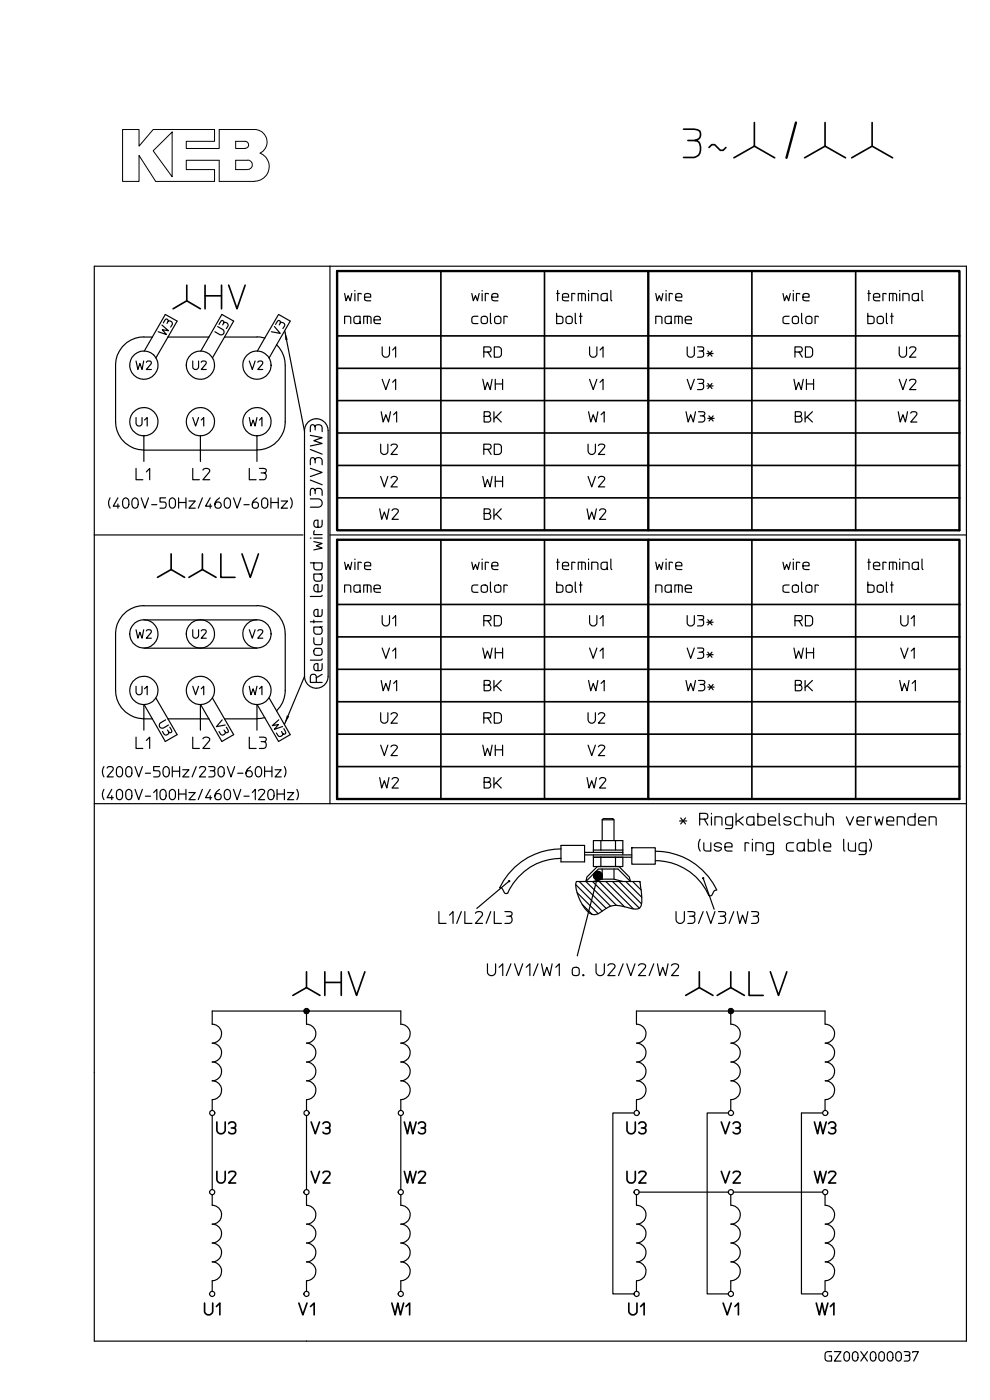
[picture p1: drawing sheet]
<svg xmlns="http://www.w3.org/2000/svg" width="210mm" height="297mm" viewBox="0 0 210 297" stroke-linecap="round" stroke-linejoin="round" font-family="sans-serif">
<g fill="none" stroke="#000" stroke-width=".25">
<path d="M70 56.5v114M28.9 76.6l.3 1.8 .5-1.3 .4 1.3 .4-1.8M31 76.9a.53 .53 0 0 1 .7-.3 .53 .53 0 0 1 .3 .6l-1 1.2h1.1M32.3 71.5a6.6 6.6 0 0 0-7 3 5.7 5.7 0 0 0-.8 3v12M32.6 75.3a3 3 0 0 1-1.1 4.9 3 3 0 0 1-4-3 3 3 0 0 1 4.5-2.4l.6 .5M34.4 69l1.3 1.2-1.3-.2 .9 1-1.8-.6M34.6 68.5l.7-.8 .3 .2v.3a.57 .57 0 0 1 .7 0 .57 .57 0 0 1 .2 .6l-.3 .6M35.6 71.5l-2.5 4.4M35.6 71.5l2-3.4-2.5-1.4-4.5 7.8M35.6 71.5h8.7M35.6 68.2l-.2 .4M40.9 76.6v1.3a.62 .62 0 0 0 .6 .5 .62 .62 0 0 0 .6-.5v-1.3"/>
<path d="M42.7 76.9a.53 .53 0 0 1 .6-.3 .53 .53 0 0 1 .4 .6l-1 1.2h1M46.2 69.3l1.1 .6a.63 .63 0 0 1 .2 .8 .63 .63 0 0 1-.8 .3l-1.1-.6M46.5 68.8l.6-.8 .3 .2v.3a.57 .57 0 0 1 .7 0 .57 .57 0 0 1 .3 .6l-.4 .6M47.4 68.5l-.2 .4M47.6 71.5h6.9l1.7 .2M47.6 71.5l-2.6 4.4M47.6 71.5l2-3.4-2.5-1.4-4.5 7.8M52.9 76.6l.6 1.8 .6-1.8M54.7 76.9a.53 .53 0 0 1 .6-.3 .53 .53 0 0 1 .4 .6l-1 1.2h1M56.2 71.7l2.9-5 2.5 1.4-4.5 7.8M56.2 71.7l-1.6 2.8M58.2 69.3l1.2 1.4-1.8-.3"/>
<path d="M58.5 68.8l.6-.8 .3 .2v.3a.57 .57 0 0 1 .7 0 .57 .57 0 0 1 .3 .6l-.4 .6M58.7 73.1a6.1 6.1 0 0 1 1.8 4.4v12M59.4 68.5l-.2 .4M60.4 70.2l4.2 21.3M73.1 62.3l.3 1.5 .4-1.1 .5 1.1 .3-1.5M73.1 68.6v-1.5h1l.3 .2v1.3M75.3 61.6v.1M75.3 62.3v1.5M76.4 68.3a.73 .73 0 0 1-.7 .4 .73 .73 0 0 1-.6-.4l.1-1 .4-.2h.8l.1 1.5M76.7 62.4l-.7-.1v1.5M77.2 68.6v-1.5h1.2l.2 .2 .1 1.3M77.3 63h1.3a.67 .67 0 0 0-.5-.7 .67 .67 0 0 0-.8 .4l.2 1 1.1 .1"/>
<path d="M77.9 67.1v1.5M79.3 67.9h1.4a.69 .69 0 0 0-.5-.8 .69 .69 0 0 0-.9 .5v.6l.2 .3 1.2 .1M81.1 73.6v1.5a.79 .79 0 0 0 .7 .7 .79 .79 0 0 0 .8-.7v-1.5M83.3 74.3l.6-.7v2.2M100.1 62.3l.3 1.5 .5-1.1 .4 1.1 .3-1.5M101.4 67.1l-1 .1-.3 .4v.6l.2 .3 1.1 .1M102.1 67.3a.74 .74 0 0 1 1.3 .3v.6a.73 .73 0 0 1-.7 .5 .73 .73 0 0 1-.6-.5zM102.3 61.6v.1M102.3 62.3v1.5M102.6 74.7v1.1M103.5 74.7h-.9v-1.1h1.1a.56 .56 0 0 1 .5 .6 .56 .56 0 0 1-.7 .5l.7 1.1M103.6 62.4l-.7-.1v1.5"/>
<path d="M104 66.5v1.8l.2 .3M104.3 63h1.3a.67 .67 0 0 0-.5-.7 .67 .67 0 0 0-.8 .4v.7l.2 .3 1.1 .1M104.8 73.6h1.1l.4 .4v1.3l-.4 .4-1.1 .1zM105 67.3a.74 .74 0 0 1 1.3 .3v.6a.73 .73 0 0 1-.7 .5 .73 .73 0 0 1-.7-.5zM107.6 67.2l-.7-.1v1.5M118.1 66.5v2.1l1.1-.1 .2-.3-.1-.9-.4-.2h-.8M118.1 62.3h.5M118.3 61.6v2.2M119.3 63h1.3a.67 .67 0 0 0-.5-.7 .67 .67 0 0 0-.8 .4l.2 1 1.1 .1M120.2 67.2l.3-.1 .7 .1 .2 .4v.6a.73 .73 0 0 1-.7 .5 .73 .73 0 0 1-.6-.5v-.6zM122 62.4l-.7-.1v1.5M122 66.5v1.8l.1 .3h.2"/>
<path d="M122.7 63.8v-1.5h1.2l.2 .1 .1 1.4M122.9 67.1h.6M123.2 66.5v2.1M123.4 62.3v1.5M124.8 61.6v.1M124.8 62.3v1.5M125.1 73.6v1.5a.79 .79 0 0 0 .7 .7 .79 .79 0 0 0 .8-.7v-1.5M125.5 63.8v-1.5h1l.3 .1v1.4M127.3 74.3l.6-.7v2.2M128.8 63.4a.73 .73 0 0 1-.7 .4 .73 .73 0 0 1-.6-.4l.1-1 .4-.1h.8l.1 1.5M129.6 61.6v1.9l.2 .3M139.1 62.3l.3 1.5 .4-1.1 .5 1.1 .3-1.5"/>
<path d="M139.1 68.6v-1.5h1l.2 .2 .1 1.3M141.3 61.6v.1M141.3 62.3v1.5M142.4 68.3a.73 .73 0 0 1-.7 .4 .73 .73 0 0 1-.6-.4l.1-1 .4-.2h.8l.1 1.5M142.7 62.4l-.7-.1v1.5M143.2 68.6v-1.5l1.3 .1 .2 .2v1.2M143.3 63h1.3a.67 .67 0 0 0-.5-.7 .67 .67 0 0 0-.8 .4l.2 1 1.1 .1M143.9 67.1v1.5M145.3 67.9h1.4a.69 .69 0 0 0-.5-.8 .69 .69 0 0 0-.9 .5v.6l.2 .3 1.2 .1M145.8 73.6v1.5a.77 .77 0 0 0 .7 .7 .77 .77 0 0 0 .8-.7v-1.5M148 73.6h1l.2 .2v.5l-.4 .2a.69 .69 0 0 1 .5 .6 .69 .69 0 0 1-.5 .7h-.8M148.3 74.5h.5"/>
<path d="M149.9 75h1.4M150.1 74.5l.9 1.1M151 74.5l-.9 1.1M166.1 62.3l.3 1.5 .5-1.1 .4 1.1 .3-1.5M167.4 67.1l-1.1 .1a1.16 1.16 0 0 0-.2 1.2l.5 .2h.8M168.1 67.3a.71 .71 0 0 1 1.3 .3v.6a.7 .7 0 0 1-.7 .5 .7 .7 0 0 1-.6-.5zM168.3 61.6v.1M168.3 62.3v1.5M168.6 74.7v1.1M169.5 74.7h-.9v-1.1h1.1a.56 .56 0 0 1 .5 .6 .56 .56 0 0 1-.7 .5l.7 1.1M169.7 62.4l-.8-.1v1.5M170 66.5v1.8l.3 .3"/>
<path d="M170.3 63h1.3a.67 .67 0 0 0-.5-.7 .67 .67 0 0 0-.8 .4l.1 .9 .4 .2h.8M170.9 73.6h1l.4 .4v1.3l-.4 .4-1 .1zM171.1 67.2l.3-.1 .7 .1 .1 1a.7 .7 0 0 1-.6 .5 .7 .7 0 0 1-.7-.5v-.6zM173.6 67.2l-.1-.1h-.6v1.5M184.1 66.5v2.1l1.1-.1 .2-.3-.1-.9-.4-.2h-.8M184.1 62.3h.5M184.3 61.6v2.2M185.3 63h1.3a.69 .69 0 0 0-.5-.7 .69 .69 0 0 0-.8 .4v.7l.2 .3 1.1 .1M186.1 67.3a.74 .74 0 0 1 1.3 .3v.6a.73 .73 0 0 1-.7 .5 .73 .73 0 0 1-.6-.5zM188 62.4l-.7-.1v1.5M188 66.5v1.8l.1 .3h.2M188.7 63.8v-1.5h1.2l.2 .1 .1 1.4"/>
<path d="M188.9 67.1h.6M189.2 66.5v2.1M189.4 62.3v1.5M190.7 73.6v1.5a.79 .79 0 0 0 .8 .7 .79 .79 0 0 0 .8-.7v-1.5M190.9 61.6v.1M190.9 62.3v1.5M191.5 63.8v-1.5h1l.3 .1v1.4M192.9 73.9a.73 .73 0 0 1 .8-.3 .73 .73 0 0 1 .6 .5l-1.4 1.7h1.4M194.8 63.4a.73 .73 0 0 1-.6 .4 .73 .73 0 0 1-.7-.4l.1-1 .4-.1h.8l.1 1.5M195.6 61.6v1.9l.2 .3M24.5 89.5a6 6 0 0 0 6 6M28.9 99.4v2.4h1.4"/>
<path d="M28.9 88.6v1.2a.64 .64 0 0 0 .6 .6 .64 .64 0 0 0 .6-.6v-1.2M30.5 92.5v5.4M30.5 95.5h24M30.7 89.1l.5-.5v1.8M40.9 99.4v2.4h1.4M40.9 88.6l.6 1.8 .6-1.8M42.5 92.5v5.4M42.7 89.1l.5-.5v1.8M43 99.7a.79 .79 0 0 1 .8-.3 .79 .79 0 0 1 .7 .6l-1.5 1.8h1.5M52.9 99.4v2.4h1.4M52.9 88.6l.3 1.8 .5-1.3 .4 1.3 .4-1.8M54.5 92.5v5.4"/>
<path d="M55 99.4h1.2a.47 .47 0 0 1 .3 .6 .47 .47 0 0 1-.5 .3 .75 .75 0 0 1 .5 .8 .75 .75 0 0 1-.6 .7h-.9M55 89.1l.6-.5v1.8M60.5 89.5a6 6 0 0 1-6 6M65.8 99.3l2.5 .9-2.5 .9M65.8 98.6v-1l.2-.4h.6l.3 .4a.77 .77 0 0 1 .7-.5 .77 .77 0 0 1 .7 .5v1M65.8 92.4l2.5 .4-1.7 .7 1.7 .6-2.5 .5M65.8 91.6v-.9l.2-.5h.6l.3 .4a.78 .78 0 0 1 .7-.5 .78 .78 0 0 1 .7 .6v.9M65.8 95.4l2.5 .9M66.9 90.6v.6M66.9 97.6v.6M80.8 94.2v1.5a.76 .76 0 0 0 .7 .7 .76 .76 0 0 0 .8-.7v-1.5M80.9 87.3l.4 2.2 .5-1.5 .6 1.5 .4-2.2"/>
<path d="M81.1 80.5l.7 2.2 .8-2.2M82.9 94.5a.73 .73 0 0 1 .8-.3 .73 .73 0 0 1 .6 .6l-1.4 1.6h1.4M83.3 81.1l.6-.6v2.2M83.5 88l.6-.7v2.2M102.4 80.5l.5 2.2 .5-1.6 .6 1.6 .4-2.2M102.6 95.3v1.1M102.7 88.3h.9a.62 .62 0 0 1 .5 .6 .62 .62 0 0 1-.4 .6h-1v-2.2l1.1 .1 .2 .2a.55 .55 0 0 1-.4 .7M103.5 95.3h-.9v-1.1h1.1a.55 .55 0 0 1 .5 .7 .55 .55 0 0 1-.7 .4l.7 1.1M104.8 87.3v2.2M104.8 94.2l1.1 .1 .4 .3v1.4l-.4 .3-1.1 .1zM105.1 80.5v2.2M105.1 81.5h1.5"/>
<path d="M105.2 88.4l-.4 .5M106.3 87.3l-1.1 1.1 1.1 1.1M106.6 80.5v2.2M124.7 94.2v1.5a.78 .78 0 0 0 .8 .7 .78 .78 0 0 0 .8-.7v-1.5M124.8 87.3l.5 2.2 .5-1.5 .6 1.5 .4-2.2M125.1 80.5l.7 2.2 .8-2.2M126.9 94.5a.73 .73 0 0 1 .8-.3 .73 .73 0 0 1 .6 .6l-1.4 1.6h1.4M127.3 81.1l.6-.6v2.2M127.5 88l.7-.7v2.2M145.5 87.3l.5 2.2 .5-1.5 .6 1.5 .4-2.2M145.8 80.5l.7 2.2 .8-2.2M148 80.5l1.2 .1v.5l-.4 .2a.69 .69 0 0 1 .5 .7 .69 .69 0 0 1-.5 .7h-.8"/>
<path d="M148.2 87.3h.8a.44 .44 0 0 1 .5 .5 .44 .44 0 0 1-.5 .4 .68 .68 0 0 1 .5 .7 .68 .68 0 0 1-.5 .6h-.8M148.3 81.3h.5M148.5 88.2h.5M149.9 81.9h1.4M150.1 81.3l.9 1.1M150.1 88.8h1.4M150.4 88.2l.9 1.1M151 81.3l-.9 1.1M151.3 88.2l-.9 1.1M168.4 80.5l.4 2.2 .6-1.6 .6 1.6 .4-2.2M168.7 88.3h.9a.62 .62 0 0 1 .5 .6 .62 .62 0 0 1-.4 .6h-1v-2.2l1.1 .1 .2 .2a.55 .55 0 0 1-.4 .7M170.8 87.3v2.2"/>
<path d="M171.1 80.5v2.2M171.1 81.5h1.5M171.2 88.4l-.4 .5M172.3 87.3l-1.1 1.1 1.1 1.1M172.6 80.5v2.2M190.5 87.3l.5 2.2 .5-1.5 .6 1.5 .4-2.2M190.7 80.5l.8 2.2 .8-2.2M192.9 80.8a.73 .73 0 0 1 .8-.4 .73 .73 0 0 1 .6 .6l-1.4 1.7h1.4M193.2 87.7a.71 .71 0 0 1 .7-.4 .71 .71 0 0 1 .6 .6l-1.3 1.6h1.3M20 113.5v57h185M20 113.5h44.3M20 113.5v-57h185v228h-185v-114"/>
<path d="M23.4 105.6a1.98 1.98 0 0 0 0 2.2M25 105.6l-1 1.8h1.3M25 106.9v.9M26.2 105.9a.65 .65 0 0 1 .8-.2 .65 .65 0 0 1 .3 .7v.6a.68 .68 0 0 1-.6 .8 .68 .68 0 0 1-.7-.8zM28.2 105.9a.65 .65 0 0 1 .8-.2 .65 .65 0 0 1 .3 .7v.6a.68 .68 0 0 1-.7 .8 .68 .68 0 0 1-.6-.8zM30 105.6l.7 2.2 .8-2.2M31 100.1l.7-.7v2.4M32.2 107.1h1.1M35.1 105.6h-1.2v.9h.8a.67 .67 0 0 1 .6 .7 .67 .67 0 0 1-.6 .6h-.8M36.1 105.9a.65 .65 0 0 1 .8-.2 .65 .65 0 0 1 .3 .7 1.14 1.14 0 0 1-.4 1.4l-.6-.1a1.76 1.76 0 0 1-.1-1.8zM37.9 105.6v2.2M37.9 106.6h1.5"/>
<path d="M39.4 105.6v2.2M40.1 106.3h1.3l-1.3 1.5h1.3M42.9 105.6l-.8 2.2M44.6 105.6l-1 1.8h1.3M44.6 106.9v.9M46.6 105.6a1.47 1.47 0 0 0-.8 2.1 .68 .68 0 0 0 1-.1 .68 .68 0 0 0-.3-1 .68 .68 0 0 0-.9 .5M47.7 105.9a.65 .65 0 0 1 .8-.2 .65 .65 0 0 1 .4 .7v.6a.68 .68 0 0 1-.7 .8 .68 .68 0 0 1-.6-.8zM49.5 105.6l.8 2.2 .8-2.2M51.8 107.1h1M54.5 105.6a1.45 1.45 0 0 0-.8 2.1 .67 .67 0 0 0 1-.1 .67 .67 0 0 0-.2-1 .67 .67 0 0 0-1 .5M55.4 100.3h.6M55.6 105.9a.65 .65 0 0 1 .8-.2 .65 .65 0 0 1 .4 .7 1.14 1.14 0 0 1-.4 1.4l-.6-.1a1.76 1.76 0 0 1-.2-1.8z"/>
<path d="M57.5 105.6v2.2M57.5 106.6h1.5M59 105.6v2.2M59.7 106.3h1.3l-1.3 1.5h1.3M61.6 105.6a1.82 1.82 0 0 1 0 2.2M65.8 119.4h2.5l-.1 1.3a1.38 1.38 0 0 1-1.5 0l-.1-1.3M65.8 105.8h1.8a.89 .89 0 0 1 .8 .9 .89 .89 0 0 1-.8 .9h-1.8M65.8 105.1v-.9l.2-.6h.6l.3 .5a.78 .78 0 0 1 .7-.5 .78 .78 0 0 1 .7 .6v.9M65.8 114.2h.2M65.8 101.8l2.5 1M66.6 114.9l1.7 .4-1.2 .5 1.2 .5-1.7 .4M66.6 114.2h1.7"/>
<path d="M66.7 112.6l-.1 .2v.6h1.7M66.9 104.1v.6M68.3 110.3l-.1 1.4a1.28 1.28 0 0 1-1.3 .1 .81 .81 0 0 1-.3-1 .81 .81 0 0 1 .9-.5v1.6M70 113.5h135M73.1 119.3l.3 1.5 .4-1.1 .5 1.1 .3-1.5M75.3 118.6v.1M75.3 119.3v1.5M76.7 119.4l-.7-.1v1.5M80.5 107.9l.5 2.3 .5-1.6 .6 1.6 .4-2.3M80.8 101.1l.7 2.2 .8-2.2M82.9 101.4a.72 .72 0 0 1 .8-.4 .72 .72 0 0 1 .6 .6l-1.4 1.7h1.4M83.1 108.3a.72 .72 0 0 1 .8-.4 .72 .72 0 0 1 .6 .6l-1.4 1.7h1.4"/>
<path d="M100.1 119.3l.3 1.5 .5-1.1 .4 1.1 .3-1.5M102.3 118.6v.1M102.3 119.3v1.5M102.4 101.1l.5 2.2 .5-1.6 .6 1.6 .4-2.2M102.7 108.9h.9a.64 .64 0 0 1 .5 .6 .64 .64 0 0 1-.4 .7h-1v-2.3h.8l.5 .3-.1 .6-.3 .1M103.6 119.4l-.7-.1v1.5M104.8 107.9v2.3M105.1 101.1v2.2M105.1 102.1h1.5M105.2 109.1l-.4 .4M106.3 107.9l-1.1 1.2 1.1 1.1M106.6 101.1v2.2"/>
<path d="M118.1 119.3h.5M118.3 118.6v2.2M122 119.4l-.7-.1v1.5M123.4 119.3v1.5M124.5 107.9l.5 2.3 .5-1.6 .5 1.6 .5-2.3M124.7 101.1l.8 2.2 .8-2.2M124.8 118.6v.1M124.8 119.3v1.5M126.9 101.4a.72 .72 0 0 1 .8-.4 .72 .72 0 0 1 .6 .6l-1.4 1.7h1.4M127.2 108.3a.69 .69 0 0 1 .7-.4 .69 .69 0 0 1 .6 .6l-1.3 1.7h1.3M129.6 118.6v1.9l.2 .3M139.1 119.3l.3 1.5 .4-1.1 .5 1.1 .3-1.5"/>
<path d="M141.3 118.6v.1M141.3 119.3v1.5M142.7 119.4l-.7-.1v1.5M166.1 119.3l.3 1.5 .5-1.1 .4 1.1 .3-1.5M168.3 118.6v.1M168.3 119.3v1.5M169.7 119.4l-.8-.1v1.5M184.1 119.3h.5M184.3 118.6v2.2M188 119.4l-.7-.1v1.5M189.4 119.3v1.5M190.9 118.6v.1"/>
<path d="M190.9 119.3v1.5M195.6 118.6v1.9l.2 .3M28.9 133.6l.3 1.8 .5-1.3 .4 1.3 .4-1.8M30.5 137.5h24M30.5 131.5h24M31 133.8a.53 .53 0 0 1 .7-.2 .53 .53 0 0 1 .3 .6l-1 1.2h1.1M40.9 133.6v1.2a.62 .62 0 0 0 .6 .6 .62 .62 0 0 0 .6-.6v-1.2M42.7 133.8a.53 .53 0 0 1 .7-.2 .53 .53 0 0 1 .3 .6l-1 1.2h1M52.9 133.6l.6 1.8 .6-1.8M54.7 133.8a.53 .53 0 0 1 .6-.2 .53 .53 0 0 1 .4 .6l-1 1.2h1M65.8 131.9h2.5M66.6 135.3l.1 1.3a1.38 1.38 0 0 0 1.5 0l.1-1.3"/>
<path d="M66.6 131.5v.6M66.9 137.6a1.55 1.55 0 0 1 1.3 .1l.1 .8a.49 .49 0 0 1-.5 .5h-.7a.84 .84 0 0 1-.2-1.4zM68.3 139.8v.2h-.4h-2.1M68.3 132.9l-1.7 .1v1l.2 .4 .2 .1h.9a.87 .87 0 0 0 0-1.5M68.3 129.3l-.1 1.3a1.38 1.38 0 0 1-1.5 0 .79 .79 0 0 1-.1-.9 .79 .79 0 0 1 .9-.4v1.5M68.3 126.3v.2h-.4h-2.1M68.3 124l-.1 1.3a1.28 1.28 0 0 1-1.3 .2 .81 .81 0 0 1-.3-1 .81 .81 0 0 1 .9-.5v1.6M68.3 121.7l-1.7 .1v.9l.2 .5 .2 .1h.9a.87 .87 0 0 0 0-1.5M73.1 125.7v-1.6h1l.3 .2v1.4M76.4 125.3a.73 .73 0 0 1-.7 .4 .73 .73 0 0 1-.6-.4l.1-1 .4-.2h.8l.1 1.6M77.2 125.7v-1.6l1.3 .1 .2 .2v1.3M77.3 120h1.3a.67 .67 0 0 0-.5-.7 .67 .67 0 0 0-.8 .4l.2 1 1.1 .1"/>
<path d="M77.9 124.1v1.6M79.3 124.9h1.4a.69 .69 0 0 0-.5-.8 .69 .69 0 0 0-.9 .5v.6l.2 .4 1.2 .1M81.1 137.5l.7 2.2 .8-2.2M81.1 130.6v1.5a.78 .78 0 0 0 .7 .7 .78 .78 0 0 0 .8-.7v-1.5M83.3 138.1l.6-.6v2.2M83.3 131.2l.6-.6v2.2M101.4 124.1l-1.1 .1a1.12 1.12 0 0 0 0 1.4l1.1 .1M102.1 124.3a.76 .76 0 0 1 1.3 .3v.6a.71 .71 0 0 1-.7 .5 .71 .71 0 0 1-.6-.5zM102.4 137.5l.5 2.2 .5-1.6 .6 1.6 .4-2.2M102.6 131.7v1.1M103.5 131.7h-.9v-1.1h1.1a.55 .55 0 0 1 .5 .6 .55 .55 0 0 1-.7 .5l.7 1.1M104 123.5v1.8l.2 .4"/>
<path d="M104.3 120h1.3a.67 .67 0 0 0-.5-.7 .67 .67 0 0 0-.8 .4v.7l.2 .3 1.1 .1M104.8 130.6h1.1l.4 .4v1.4l-.4 .3-1.1 .1zM105 124.3a.76 .76 0 0 1 1.3 .3v.6a.71 .71 0 0 1-.7 .5 .71 .71 0 0 1-.7-.5zM105.1 137.5v2.2M105.1 138.5h1.5M106.6 137.5v2.2M107.6 124.2l-.7-.1v1.6M118.1 123.5v2.2l1.1-.1a1.12 1.12 0 0 0 0-1.4l-1.1-.1M119.3 120h1.3a.67 .67 0 0 0-.5-.7 .67 .67 0 0 0-.8 .4l.2 1 1.1 .1M120.2 124.2h1a1.12 1.12 0 0 1 0 1.4h-1a1.12 1.12 0 0 1 0-1.4zM122 123.5v1.8l.3 .4M122.7 120.8v-1.5h1.2l.2 .1 .1 1.4"/>
<path d="M122.9 124.1h.6M123.2 123.5v2.2M125.1 137.5l.7 2.2 .8-2.2M125.1 130.6v1.5a.78 .78 0 0 0 .7 .7 .78 .78 0 0 0 .8-.7v-1.5M125.5 120.8v-1.5h1l.3 .1v1.4M127.3 138.1l.6-.6v2.2M127.3 131.2l.6-.6v2.2M128.8 120.4a.73 .73 0 0 1-.7 .4 .73 .73 0 0 1-.6-.4l.1-1 .4-.1h.8l.1 1.5M139.1 125.7v-1.6h1l.2 .2 .1 1.4M142.4 125.3a.73 .73 0 0 1-.7 .4 .73 .73 0 0 1-.6-.4l.1-1 .4-.2h.8l.1 1.6M143.2 125.7v-1.6l1.3 .1 .2 .2v1.3M143.3 120h1.3a.67 .67 0 0 0-.5-.7 .67 .67 0 0 0-.8 .4l.2 1 1.1 .1"/>
<path d="M143.9 124.1v1.6M145.3 124.9h1.4a.69 .69 0 0 0-.5-.8 .69 .69 0 0 0-.9 .5v.6l.2 .4 1.2 .1M145.8 137.5l.7 2.2 .8-2.2M145.8 130.6v1.5a.76 .76 0 0 0 .7 .7 .76 .76 0 0 0 .8-.7v-1.5M148 137.5l1.2 .1v.5l-.4 .3a.69 .69 0 0 1 .5 .6 .69 .69 0 0 1-.5 .7h-.8M148 130.6l1.2 .1v.5l-.4 .3a.69 .69 0 0 1 .5 .7 .69 .69 0 0 1-.5 .6h-.8M148.3 138.4h.5M148.3 131.5h.5M149.9 138.9h1.4M149.9 132h1.4M150.1 138.4l.9 1M150.1 131.5l.9 1.1"/>
<path d="M151 138.4l-.9 1M151 131.5l-.9 1.1M167.4 124.1l-1.1 .1a1.12 1.12 0 0 0 0 1.4l1.1 .1M168.1 124.3a.74 .74 0 0 1 1.3 .3v.6a.68 .68 0 0 1-.7 .5 .68 .68 0 0 1-.6-.5zM168.4 137.5l.4 2.2 .6-1.6 .6 1.6 .4-2.2M168.6 131.7v1.1M169.5 131.7h-.9v-1.1h1.1a.55 .55 0 0 1 .5 .6 .55 .55 0 0 1-.7 .5l.7 1.1M170 123.5v1.8l.3 .4M170.3 120h1.3a.67 .67 0 0 0-.5-.7 .67 .67 0 0 0-.8 .4l.1 .9 .1 .1 1.1 .1M170.9 130.6h1l.4 .4v1.4l-.4 .3-1 .1zM171 124.3a.74 .74 0 0 1 1.2 .3v.6a.68 .68 0 0 1-.6 .5 .68 .68 0 0 1-.7-.5zM171.1 137.5v2.2"/>
<path d="M171.1 138.5h1.5M172.6 137.5v2.2M173.6 124.2l-.7-.1v1.6M184.1 123.5v2.2l1.1-.1a1.12 1.12 0 0 0 0-1.4l-1.1-.1M185.3 120h1.3a.69 .69 0 0 0-.5-.7 .69 .69 0 0 0-.8 .4v.7l.2 .3 1.1 .1M186.1 124.3a.76 .76 0 0 1 1.3 .3v.6a.71 .71 0 0 1-.7 .5 .71 .71 0 0 1-.6-.5zM188 123.5v1.8l.3 .4M188.7 120.8v-1.5h1.2l.2 .1 .1 1.4M188.9 124.1h.6M189.2 123.5v2.2M191.1 137.5l.7 2.2 .8-2.2M191.1 130.6v1.5a.78 .78 0 0 0 .7 .7 .78 .78 0 0 0 .8-.7v-1.5"/>
<path d="M191.5 120.8v-1.5h1l.3 .1v1.4M193.3 138.1l.6-.6v2.2M193.3 131.2l.6-.6v2.2M194.8 120.4a.73 .73 0 0 1-.6 .4 .73 .73 0 0 1-.7-.4l.1-1 .4-.1h.8l.1 1.5M24.5 146.5v-12a6 6 0 0 1 6-6h24a5.9 5.9 0 0 1 6 6v12M24.5 146.5a6 6 0 0 0 6 6M28.9 156.4v2.4h1.4M28.9 145.6v1.3a.64 .64 0 0 0 .6 .5 .64 .64 0 0 0 .6-.5v-1.3M30.5 152.5h1.8M30.5 149.5v5.4M30.6 149.5l1.7 3M30.7 146.1l.5-.5v1.8"/>
<path d="M31 157.1l.7-.7v2.4M32.3 152.5l2.8 4.8 2.5-1.4-2-3.4M33.1 148.1l2.5 4.4M35.1 152.7l-1.1 .6a.63 .63 0 0 0-.1 .9 .63 .63 0 0 0 .8 .2l1-.6M35.5 154.9l.3 .4M35.6 152.5h8.7M36 154.3l.4 1-.2 .1-.4-.1a.57 .57 0 0 1-.3 .6 .57 .57 0 0 1-.7-.1l-.3-.6M40.9 156.4v2.4h1.4M40.9 145.6l.6 1.8 .6-1.8M42.5 149.5v5.4M42.6 149.5l1.7 3M42.7 146.1l.5-.5v1.8"/>
<path d="M43 156.7a.79 .79 0 0 1 .8-.3 .79 .79 0 0 1 .7 .6l-1.5 1.8h1.5M44.3 152.5l2.8 4.8 2.5-1.4-2-3.4M45 148.1l2.6 4.4M47.1 152.7l-1.2 1.5 1.9-.4M47.5 154.9l.3 .4M47.6 152.5h6.9M48 154.3l.4 1-.2 .1-.4-.1a.57 .57 0 0 1-.3 .6 .57 .57 0 0 1-.7-.1l-.3-.6M52.9 156.4v2.4h1.4M52.9 145.6l.3 1.8 .5-1.3 .4 1.3 .4-1.8M54.5 149.5v5.4M54.6 149.5l4.5 7.8 2.5-1.4-2.9-5.1M55 156.4l1.2 .1a.47 .47 0 0 1 .3 .5 .47 .47 0 0 1-.5 .3 .75 .75 0 0 1 .5 .8 .75 .75 0 0 1-.6 .7h-.9"/>
<path d="M55 146.1l.6-.5v1.8M55.4 157.3h.6M56.2 152.2l-1.7 .3M57.1 148.1l1.6 2.7M59.1 152.7l-1.4 1.2 1.4-.2-.9 1 1.7-.6M59.7 155.2l.2 .4M60.2 154.6l.4 1-.2 .1-.5-.1a.56 .56 0 0 1-.3 .6 .56 .56 0 0 1-.6-.1l-.4-.6M60.5 146.5a6 6 0 0 1-1.8 4.3M64.6 143.5v-52.2a2.5 2.5 0 0 1 2.5-2.5 2.5 2.5 0 0 1 2.5 2.5v52.2M67.1 144.8h1.2M68.3 143l-1.2 .8a.64 .64 0 0 0-.5-.8 .64 .64 0 0 0-.8 .6v1.2h1.3v-1M68.3 140.8l-.1 1.3a1.38 1.38 0 0 1-1.5 0 .79 .79 0 0 1-.1-.9 .79 .79 0 0 1 .9-.4v1.5"/>
<path d="M69.6 143.5a2.5 2.5 0 0 1-2.5 2.5 2.5 2.5 0 0 1-2.5-2.5l-4.3 10.2M80.8 158.1l.7 2.2 .8-2.2M80.8 151.2v1.5a.76 .76 0 0 0 .7 .7 .76 .76 0 0 0 .8-.7v-1.5M80.9 144.4l.4 2.1 .5-1.5 .6 1.5 .4-2.1M82.9 158.4a.72 .72 0 0 1 .8-.3 .72 .72 0 0 1 .6 .5l-1.4 1.7h1.4M82.9 151.5a.72 .72 0 0 1 .8-.3 .72 .72 0 0 1 .6 .6l-1.4 1.6h1.4M83.5 145l.6-.6v2.1M102.4 158.1l.5 2.2 .5-1.6 .6 1.6 .4-2.2M102.6 152.3v1.1M102.7 145.3h.9a.62 .62 0 0 1 .5 .6 .62 .62 0 0 1-.4 .6h-1v-2.1h1.1l.2 .2a.55 .55 0 0 1-.4 .7M103.5 152.3h-.9v-1.1h1.1a.57 .57 0 0 1 .5 .7 .57 .57 0 0 1-.7 .4l.7 1.1M104.8 144.4v2.1"/>
<path d="M104.8 151.2h.9l.6 .5v1.3l-.4 .3-1.1 .1zM105.1 158.1v2.2M105.1 159.1h1.5M105.2 145.4l-.4 .5M106.3 144.4l-1.1 1 1.1 1.1M106.6 158.1v2.2M124.7 158.1l.8 2.2 .8-2.2M124.7 151.2v1.5a.78 .78 0 0 0 .8 .7 .78 .78 0 0 0 .8-.7v-1.5M124.8 144.4l.5 2.1 .5-1.5 .6 1.5 .4-2.1M126.9 158.4a.72 .72 0 0 1 .8-.3 .72 .72 0 0 1 .6 .5l-1.4 1.7h1.4M126.9 151.5a.72 .72 0 0 1 .8-.3 .72 .72 0 0 1 .6 .6l-1.4 1.6h1.4M127.5 145l.7-.6v2.1"/>
<path d="M145.5 144.4l.5 2.1 .5-1.5 .6 1.5 .4-2.1M148.2 144.4h.8a.43 .43 0 0 1 .5 .4 .43 .43 0 0 1-.5 .4 .7 .7 0 0 1 .5 .7 .7 .7 0 0 1-.5 .6h-.8M148.5 145.2h.5M150.1 145.8h1.4M150.4 145.2l.9 1.1M151.3 145.2l-.9 1.1M168.7 145.3h.9a.62 .62 0 0 1 .5 .6 .62 .62 0 0 1-.4 .6h-1v-2.1h1.1l.2 .2a.55 .55 0 0 1-.4 .7M170.8 144.4v2.1M171.2 145.4l-.4 .5M172.3 144.4l-1.1 1 1.1 1.1M190.9 144.4l.4 2.1 .5-1.5 .6 1.5 .4-2.1M193.5 145l.7-.6v2.1"/>
<path d="M22 162.6a1.98 1.98 0 0 0 0 2.2M22 167.5a1.98 1.98 0 0 0 0 2.1M22.7 162.9a.71 .71 0 0 1 .8-.3 .71 .71 0 0 1 .5 .6l-1.3 1.6h1.3M23.7 167.5l-1 1.7h1.3M23.7 168.8v.8M24.8 162.9a.65 .65 0 0 1 .8-.2 .65 .65 0 0 1 .4 .7 1.02 1.02 0 0 1-.6 1.4l-.5-.1a1.91 1.91 0 0 1-.1-1.8zM24.9 167.6a.66 .66 0 0 1 .8 0 .66 .66 0 0 1 .3 .7 .95 .95 0 0 1-.6 1.3h-.3a1.54 1.54 0 0 1-.2-2zM26.8 162.9a.63 .63 0 0 1 .8-.2 .63 .63 0 0 1 .4 .7 1.14 1.14 0 0 1-.4 1.4h-.3a1.2 1.2 0 0 1-.5-1.9zM27 167.6a.65 .65 0 0 1 .7 0 .65 .65 0 0 1 .3 .7 1.12 1.12 0 0 1-.4 1.3h-.3a1.2 1.2 0 0 1-.3-2zM28.6 162.6l.8 2.2 .8-2.2M28.6 167.5l.8 2.1 .8-2.1M30.8 164h1.1"/>
<path d="M30.8 168.9h1.1M32.6 168.1l.7-.6v2.1M33.8 162.6h-1.2v.9h.8a.67 .67 0 0 1 .5 .7 .67 .67 0 0 1-.5 .6h-.8M34.2 167.6a.66 .66 0 0 1 .8 0 .66 .66 0 0 1 .2 .7v.5a.67 .67 0 0 1-.6 .8 .67 .67 0 0 1-.7-.8 1.18 1.18 0 0 1 .3-1.2zM34.7 162.9a.65 .65 0 0 1 .9-.2 .65 .65 0 0 1 .3 .7v.6a.68 .68 0 0 1-.7 .8 .68 .68 0 0 1-.6-.8zM36.1 167.7a.65 .65 0 0 1 .8-.2 .65 .65 0 0 1 .3 .8 .95 .95 0 0 1-.6 1.3l-.4-.1a1.76 1.76 0 0 1-.1-1.8zM36.5 162.6v2.2M36.5 163.6h1.6M37.9 167.5v2.1M37.9 168.4h1.5M38.1 162.6v2.2M38.8 163.3h1.3l-1.3 1.5h1.3"/>
<path d="M39.4 167.5v2.1M40.1 168.1h1.3l-1.3 1.5h1.3M41.6 162.6l-.9 2.2M42.3 162.9a.71 .71 0 0 1 .7-.3 .71 .71 0 0 1 .6 .6l-1.3 1.6h1.3M42.9 167.5l-.8 2.1M44.3 162.6l1.1 .1 .1 .1v.5l-.3 .2a.69 .69 0 0 1 .4 .7 .69 .69 0 0 1-.5 .6h-.8M44.6 167.5l-1 1.7h1.3M44.6 168.8v.8M44.6 163.5h.6M46.4 162.9a.63 .63 0 0 1 .8-.2 .63 .63 0 0 1 .4 .7 1.14 1.14 0 0 1-.5 1.4h-.3a1.2 1.2 0 0 1-.4-1.9zM46.6 167.5a1.47 1.47 0 0 0-.8 2 .68 .68 0 0 0 1-.1 .68 .68 0 0 0-.3-1 .68 .68 0 0 0-.9 .5M47.8 167.6a.67 .67 0 0 1 .8 0 .67 .67 0 0 1 .3 .7v.5a.68 .68 0 0 1-.7 .9 .68 .68 0 0 1-.6-.9 1.27 1.27 0 0 1 .2-1.2z"/>
<path d="M48.2 162.6l.8 2.2 .8-2.2M49.5 167.5l.8 2.1 .8-2.1M50.4 164h1.1M51.8 168.9h1M53.2 162.6a1.47 1.47 0 0 0-.8 2.1 .69 .69 0 0 0 1-.1 .69 .69 0 0 0-.3-1 .69 .69 0 0 0-.9 .4M53.5 168.1l.7-.6v2.1M54.3 162.9a.65 .65 0 0 1 .8-.2 .65 .65 0 0 1 .4 .7v.6a.68 .68 0 0 1-.7 .8 .68 .68 0 0 1-.6-.8zM54.8 167.8a.71 .71 0 0 1 .8-.4 .71 .71 0 0 1 .5 .6l-1.3 1.6h1.3M56.1 162.6v2.2M56.1 163.6h1.6M57.1 167.6a.67 .67 0 0 1 .7 0 .67 .67 0 0 1 .3 .7v.5a.68 .68 0 0 1-.6 .8 .68 .68 0 0 1-.7-.8 1.27 1.27 0 0 1 .3-1.2zM57.7 162.6v2.2"/>
<path d="M58.3 163.3h1.4l-1.4 1.5h1.4M58.8 167.5v2.1M58.8 168.4h1.5M60.3 162.6a1.98 1.98 0 0 1 0 2.2M60.3 167.5v2.1M61 168.1h1.3l-1.3 1.5h1.3M63 167.5a1.98 1.98 0 0 1 0 2.1M80.5 165l.5 2.2 .5-1.6 .6 1.6 .4-2.2M83.1 165.3a.72 .72 0 0 1 .8-.4 .72 .72 0 0 1 .6 .6l-1.4 1.7h1.4M102.7 165.9h.9a.64 .64 0 0 1 .5 .6 .64 .64 0 0 1-.4 .7h-1v-2.2h.8l.5 .2-.1 .6-.3 .1M104.8 165v2.2M105.2 166l-.4 .5"/>
<path d="M106.3 165l-1.1 1 1.1 1.2M119 179.3h5v3.5h-5zM124.5 165l.5 2.2 .5-1.6 .5 1.6 .5-2.2M127.2 165.3a.69 .69 0 0 1 .7-.4 .69 .69 0 0 1 .6 .6l-1.3 1.7h1.3M127.5 178.3h-1.6v2M127.5 178.3h4.6v3.1M127.5 178.3v2M127.7 173.9v4.4M128 173.7h2l.2 .2h-2.5zM130.2 173.9v4.4M130.6 178.3v2h1.5M134 179.8h5v3.5h-5z"/>
<path d="M144.1 174.2h1.6M144.4 173.5l1 1.3M145.4 173.5l-1 1.3M148.4 173.8v1.2M148.5 178a2.32 2.32 0 0 0 0 2.5M149.3 178.8v1.5l.5 .2h1v-1.7M149.4 173.8h-1v-1.3h1.2a.62 .62 0 0 1 .5 .8 .62 .62 0 0 1-.7 .5l.7 1.2M150.9 172.5v.2M150.9 173.3v1.7M151.7 175v-1.7h1.1l.3 .2v1.5M153 179.2a.75 .75 0 0 0-.8-.5 .75 .75 0 0 0-.6 .8l1.4 .3a.75 .75 0 0 1-.6 .8 .75 .75 0 0 1-.9-.4M153.8 179.7h1.5a.79 .79 0 0 0-.6-.9 .79 .79 0 0 0-.9 .5v.8l.2 .3 1.3 .1"/>
<path d="M155.4 175l-1.3-.1a1.45 1.45 0 0 1-.1-1.4l.5-.2h.9v2l-.2 .4-1.3 .1M156.1 172.5v2.5M156.6 174.1l1.1 .9M157.7 173.3l-1.6 1.1M158.9 178.9l-.9-.1v1.7M159.6 178v.1M159.6 178.8v1.7M159.9 174.6a.84 .84 0 0 1-.7 .5 .84 .84 0 0 1-.8-.5v-.9l.1-.2 .5-.2h.9l.1 1.7M160.8 172.5v2.5l1.3-.1a1.36 1.36 0 0 0 .1-1.4l-.5-.2h-.9M163 174.2h1.5a.79 .79 0 0 0-.5-.9 .79 .79 0 0 0-1 .5l.1 1 .5 .2h.9M165.3 172.5v2.2v.3h.2M167.8 173.7a.75 .75 0 0 0-.9-.5 .75 .75 0 0 0-.6 .8l1.4 .3 .1 .2a.83 .83 0 0 1-.7 .6 .83 .83 0 0 1-.8-.4"/>
<path d="M168.3 178.8l-1.2 .1-.3 .4 .1 1 .5 .2h.9M170 173.3l-1.3 .1a1.36 1.36 0 0 0-.1 1.4l.5 .2h.9M170.8 173.3h.9l.5 .2 .1 1.5M170.8 172.5v2.5M171.4 178v2.5l1.4-.1a1.36 1.36 0 0 0 .1-1.4l-.5-.2h-1M173 173.3l.1 1.5 .5 .2h.9v-1.7M173.7 178v2.2l.1 .3h.2M174.7 179.7h1.5a.77 .77 0 0 0-.5-.9 .77 .77 0 0 0-1 .5l.1 1 .5 .2h.9M175.3 173.3h.9l.5 .2 .1 1.5M175.3 172.5v2.5M179 178v2.2v.3h.2M179.5 173.3l.8 1.7 .7-1.7"/>
<path d="M180 178.8v1.5l.5 .2h1v-1.7M181.8 174.2h1.5a.79 .79 0 0 0-.5-.9 .79 .79 0 0 0-.9 .2 1.36 1.36 0 0 0 .1 1.4l1.3 .1M184.5 178a2.14 2.14 0 0 1 0 2.5M184.9 173.4l-.9-.1v1.7M185.6 173.3l.3 1.7 .6-1.2 .5 1.2 .3-1.7M188.1 174.2h1.5a.77 .77 0 0 0-.6-.9 .77 .77 0 0 0-.9 .5v1l.6 .2h.9M190.3 175v-1.7l1.4 .1 .1 .2v1.4M194.1 172.5v2.5h-1l-.4-.2v-1.3l.4-.2h1M194.8 174.2h1.6a.79 .79 0 0 0-.6-.9 .79 .79 0 0 0-1 .5v.8l.2 .3 1.4 .1M197.1 175v-1.7h1.1l.3 .2 .1 1.5M93.1 193.4v2.5h1.5M95.4 194.1l.7-.7v2.5"/>
<path d="M97.9 193.4l-1 2.5M98.6 193.4v2.5h1.5M100.9 193.7a.81 .81 0 0 1 .8-.3 .81 .81 0 0 1 .6 .6l-1.4 1.9h1.4M104.1 193.4l-1 2.5M104.8 193.4v2.5h1.6M107.1 193.4l1.3 .1a.49 .49 0 0 1 .2 .5 .49 .49 0 0 1-.5 .4 .79 .79 0 0 1 .5 .7 .79 .79 0 0 1-.5 .8h-1M107.5 194.4h.6M108 186.9l-6.9 5.8M119 180.1a14.4 14.4 0 0 0-13 8.2 1.07 1.07 0 0 1 1 1l.4 .3 .3-.1M119 182.1a12.3 12.3 0 0 0-11.3 7.4M122.1 187.7l5.6 5.6M122.3 187h13.4l.4 2.9a3.7 3.7 0 0 1-.4 2.7 2.89 2.89 0 0 1-2.5-.1 6.4 6.4 0 0 0-4.1-.1l-1.3 .8a2.27 2.27 0 0 1-2.8 .5 9.2 9.2 0 0 1-2.9-6.3z"/>
<path d="M122.4 189.4l4.5 4.4M122.9 187l5.7 5.7M123.5 191.9l2.1 2.1M124 181.4h10M124 180.8h8.1M124.3 187l5.2 5.3M125.7 187l5.1 5.1M125.9 185.8l.9 .9M125.9 180.3h4.7M125.9 181.9h8.1M125.9 180.3v.5M125.9 181.4v2.4h1.5"/>
<path d="M125.9 185.5l1.2 1.2M125.9 185.6l1.1 1.1M125.9 185.9l.8 .8M125.9 185.4l1.3 1.3M125.9 186.1l.6 .6M126 185.3l1.3 1.3M126 185.2l1.4 1.3M126.1 185.2l1.3 1.3M126.2 185.1l1.3 1.3M126.3 185l1.3 1.3M126.4 185l1.2 1.3M126.4 184.9l1.3 1.3"/>
<path d="M126.5 184.9l1.2 1.2M126.6 184.9l1.1 1M126.7 183.8l-2.2 2.3-.2 .9 2.6-2.6h4.2l2.6 2.6-.2-.9-2.2-2.3h-.7M126.8 184.9l.9 .9M126.8 185.8l-4.4 17M126.9 184.9l.8 .8M127.1 187l5.4 5.4M127.1 184.9l.6 .6M127.5 181.9v1.9M127.7 186.5h2.5l1.9 .5M127.7 184.4v2.1M127.7 186.5l-1.8 .5"/>
<path d="M128.5 187l5.8 5.8M129.9 187l5.7 5.6M130.2 184.4v2.1M130.6 181.9v1.9h-3.1h3.1M131.3 187l4.8 4.7M132.1 181.9v1.9h-1.5M132.8 187l3.3 3.4M134.2 187l1.8 1.8M135.6 187l.1 .2M139 180.6a14.3 14.3 0 0 1 13 8.2 1.95 1.95 0 0 0-1.1 1.2h-.5a12.4 12.4 0 0 0-11.4-7.4M143.4 193.4v1.7a.89 .89 0 0 0 .9 .8 .89 .89 0 0 0 .9-.8v-1.7M145.9 193.4l1.2 .1 .3 .2a.48 .48 0 0 1-.5 .7 .8 .8 0 0 1 .5 .8 .8 .8 0 0 1-.6 .7h-.9"/>
<path d="M146.3 194.4h.6M149.2 186.3l2.3 6.6M149.2 193.4l-1 2.5M149.9 193.4l.9 2.5 .9-2.5M152.4 193.4l1.3 .1a.49 .49 0 0 1 .2 .5 .49 .49 0 0 1-.5 .4 .79 .79 0 0 1 .5 .7 .79 .79 0 0 1-.5 .8h-1M152.8 194.4h.6M155.6 193.4l-.9 2.5M156.4 193.4l.5 2.5 .6-1.8 .7 1.8 .4-2.5M159.4 193.4l1.3 .1a.49 .49 0 0 1 .2 .5 .49 .49 0 0 1-.5 .4 .8 .8 0 0 1 .5 .8 .8 .8 0 0 1-.6 .7h-.9M159.8 194.4h.6M160.3 180.5v-1.7h1.2l.3 .2 .1 1.5M164.1 180.5l-1.3-.1a1.36 1.36 0 0 1-.1-1.4l.5-.2h.9v2l-.1 .2-.3 .3h-1.1"/>
<path d="M170.6 180.1a.84 .84 0 0 1-.8 .5 .84 .84 0 0 1-.7-.5l.1-1.1 .5-.2h.9l.1 1.7M183.7 180.5l-1.3-.1a1.36 1.36 0 0 1-.1-1.4l.5-.2h.9v2l-.4 .5h-1.1M45 217.3v-2.8h40v2.8M45 217.3a2.01 2.01 0 0 1 2 2 2.01 2.01 0 0 1-2 2 2.01 2.01 0 0 1 2 2 2.01 2.01 0 0 1-2 2M64.8 214l-.3 .3M65 217.3a2.01 2.01 0 0 1 2 2 2.01 2.01 0 0 1-2 2 2.01 2.01 0 0 1 2 2 2.01 2.01 0 0 1-2 2M65 214.5v2.8M65.1 214l-.6 .6M65.3 214.1l-.7 .7M65.5 214.8l-.2 .2M65.5 214.2l-.8 .8M65.5 214.4l-.6 .6"/>
<path d="M85 217.3a2.01 2.01 0 0 1 2 2 2.01 2.01 0 0 1-2 2 2.01 2.01 0 0 1 2 2 2.01 2.01 0 0 1-2 2M103.4 204.5v1.7a.87 .87 0 0 0 .9 .8 .87 .87 0 0 0 .8-.8v-1.7M105.9 205.2l.7-.7v2.5M108.4 204.5l-1 2.5M109.1 204.5l.9 2.5 .9-2.5M111.6 205.2l.8-.7v2.5M114.1 204.5l-1 2.5M114.9 204.5l.5 2.5 .6-1.8 .6 1.8 .5-2.5M117.9 205.2l.7-.7v2.5M121.6 205.3l.7-.1a.54 .54 0 0 1 .6 .5v.8a.79 .79 0 0 1-.8 .5 .79 .79 0 0 1-.7-.5v-.8zM123.6 206.8h.2v.2h-.2zM123.8 206.9h.1"/>
<path d="M126.4 204.5v1.7a.89 .89 0 0 0 .9 .8 .89 .89 0 0 0 .9-.8v-1.7M128.9 204.9a.82 .82 0 0 1 .9-.5 .82 .82 0 0 1 .7 .7l-1.6 1.9h1.6M132.2 204.5l-1 2.5M133 204.5l.8 2.5 .9-2.5M135 217.3v-2.8h40v2.8M135 217.3a2.01 2.01 0 0 1 2.1 2 2.01 2.01 0 0 1-2.1 2 2.01 2.01 0 0 1 2.1 2 2.01 2.01 0 0 1-2.1 2M135.4 204.9a.82 .82 0 0 1 .9-.5 .82 .82 0 0 1 .6 .7l-1.5 1.9h1.5M138.7 204.5l-1 2.5M139.5 204.5l.4 2.5 .7-1.8 .6 1.8 .5-2.5M142.5 204.9a.79 .79 0 0 1 .8-.5 .79 .79 0 0 1 .6 .7l-1.4 1.9h1.4M154.7 214l-.2 .2M155 214.5v2.8"/>
<path d="M155 217.3a2.01 2.01 0 0 1 2.1 2 2.01 2.01 0 0 1-2.1 2 2.01 2.01 0 0 1 2.1 2 2.01 2.01 0 0 1-2.1 2M155.1 214l-.6 .6M155.3 214l-.7 .8M155.4 214.2l-.7 .7M155.5 214.7l-.3 .3M155.5 214.4l-.6 .6M175 217.3a2.01 2.01 0 0 1 2.1 2 2.01 2.01 0 0 1-2.1 2 2.01 2.01 0 0 1 2.1 2 2.01 2.01 0 0 1-2.1 2M45 229.3a2.01 2.01 0 0 1 2 2 2.01 2.01 0 0 1-2 2v2.2M45 225.3a2.01 2.01 0 0 1 2 2 2.01 2.01 0 0 1-2 2M45 236.6v15.7M65 225.3a2.01 2.01 0 0 1 2 2 2.01 2.01 0 0 1-2 2M65 229.3a2.01 2.01 0 0 1 2 2 2.01 2.01 0 0 1-2 2v2.2"/>
<path d="M65 236.6v15.7M85 229.3a2.01 2.01 0 0 1 2 2 2.01 2.01 0 0 1-2 2v2.2M85 225.3a2.01 2.01 0 0 1 2 2 2.01 2.01 0 0 1-2 2M85 236.6v15.7M134.4 236.1h-4.4v38.4h4.4M135 233.3v2.2M135 225.3a2.01 2.01 0 0 1 2.1 2 2.01 2.01 0 0 1-2.1 2M135 229.3a2.01 2.01 0 0 1 2.1 2 2.01 2.01 0 0 1-2.1 2M154.4 236.1h-4.4v38.4h4.4M155 233.3v2.2M155 229.3a2.01 2.01 0 0 1 2.1 2 2.01 2.01 0 0 1-2.1 2M155 225.3a2.01 2.01 0 0 1 2.1 2 2.01 2.01 0 0 1-2.1 2"/>
<path d="M174.4 236.1h-4.4v38.4h4.4M175 233.3v2.2M175 225.3a2.01 2.01 0 0 1 2.1 2 2.01 2.01 0 0 1-2.1 2M175 229.3a2.01 2.01 0 0 1 2.1 2 2.01 2.01 0 0 1-2.1 2M45 253.5v2.2a1.99 1.99 0 0 1 2 2 1.99 1.99 0 0 1-2 2 2.01 2.01 0 0 1 2 2 2.01 2.01 0 0 1-2 2 2.01 2.01 0 0 1 2 2 2.01 2.01 0 0 1-2 2 1.99 1.99 0 0 1 2 2 1.99 1.99 0 0 1-2 2v2.3M65 253.5v2.2a1.99 1.99 0 0 1 2 2 1.99 1.99 0 0 1-2 2 2.01 2.01 0 0 1 2 2 2.01 2.01 0 0 1-2 2 2.01 2.01 0 0 1 2 2 2.01 2.01 0 0 1-2 2 1.99 1.99 0 0 1 2 2 1.99 1.99 0 0 1-2 2v2.3M85 253.5v2.2a1.99 1.99 0 0 1 2 2 1.99 1.99 0 0 1-2 2 2.01 2.01 0 0 1 2 2 2.01 2.01 0 0 1-2 2 2.01 2.01 0 0 1 2 2 2.01 2.01 0 0 1-2 2 1.99 1.99 0 0 1 2 2 1.99 1.99 0 0 1-2 2v2.3M135 253.5v2.2M135 255.7a1.99 1.99 0 0 1 2 2 1.99 1.99 0 0 1-2 2 2.01 2.01 0 0 1 2.1 2 2.01 2.01 0 0 1-2.1 2 1.99 1.99 0 0 1 2 2 1.99 1.99 0 0 1-2 2 2.01 2.01 0 0 1 2.1 2 2.01 2.01 0 0 1-2.1 2M135.5 252.9h18.9M155 253.5v2.2M155 255.7a2.01 2.01 0 0 1 2.1 2 2.01 2.01 0 0 1-2.1 2 1.99 1.99 0 0 1 2.1 2 1.99 1.99 0 0 1-2.1 2 2.01 2.01 0 0 1 2.1 2 2.01 2.01 0 0 1-2.1 2 1.99 1.99 0 0 1 2.1 2 1.99 1.99 0 0 1-2.1 2"/>
<path d="M155.5 252.9h18.9M175 253.5v2.2M175 255.7a1.99 1.99 0 0 1 2.1 2 1.99 1.99 0 0 1-2.1 2 2.01 2.01 0 0 1 2.1 2 2.01 2.01 0 0 1-2.1 2 1.99 1.99 0 0 1 2.1 2 1.99 1.99 0 0 1-2.1 2 2.01 2.01 0 0 1 2.1 2 2.01 2.01 0 0 1-2.1 2M135 271.7v2.3M155 271.7v2.3M175 271.7v2.3M176.4 286.7l-1 .1-.3 .2-.1 .3v.8l.2 .5 1.2 .1v-1h-.5M177 286.7h1.4l-1.4 2h1.4M179.1 287a.6 .6 0 0 1 .8-.2 .6 .6 0 0 1 .3 .7v.5a.61 .61 0 0 1-.6 .7 .61 .61 0 0 1-.6-.7zM180.9 287a.6 .6 0 0 1 .8-.2 .6 .6 0 0 1 .3 .7v.5a.61 .61 0 0 1-.6 .7 .61 .61 0 0 1-.6-.7zM182.6 286.7l1.4 2M184 286.7l-1.4 2"/>
<path d="M184.7 287a.6 .6 0 0 1 .8-.2 .6 .6 0 0 1 .3 .7v.5a.61 .61 0 0 1-.6 .7 .61 .61 0 0 1-.6-.7zM186.5 287a.6 .6 0 0 1 .8-.2 .6 .6 0 0 1 .3 .7v.5a.61 .61 0 0 1-.6 .7 .61 .61 0 0 1-.6-.7zM188.3 287a.6 .6 0 0 1 .8-.2 .6 .6 0 0 1 .3 .7v.5a.61 .61 0 0 1-.6 .7 .61 .61 0 0 1-.6-.7zM190.1 287a.6 .6 0 0 1 .8-.2 .6 .6 0 0 1 .3 .7v.5a.61 .61 0 0 1-.6 .7 .61 .61 0 0 1-.6-.7zM191.8 286.7h.7l.5 .2v.4l-.4 .2a.63 .63 0 0 1 .4 .7 .63 .63 0 0 1-.5 .5h-.7M192.1 287.5h.5M193.6 286.9v-.2h1.2l-1 2"/>
<circle cx="42.5" cy="77.5" r="3"/>
<circle cx="54.5" cy="77.5" r="3"/>
<circle cx="30.5" cy="89.5" r="3"/>
<circle cx="42.5" cy="89.5" r="3"/>
<circle cx="54.5" cy="89.5" r="3"/>
<circle cx="30.5" cy="134.5" r="3"/>
<circle cx="42.5" cy="134.5" r="3"/>
<circle cx="54.5" cy="134.5" r="3"/>
<circle cx="30.5" cy="146.5" r="3"/>
<circle cx="42.5" cy="146.5" r="3"/>
<circle cx="54.5" cy="146.5" r="3"/>
<circle cx="126.8" cy="185.8" r=".95"/>
<circle cx="65" cy="214.5" r=".55"/>
<circle cx="155.1" cy="214.5" r=".55"/>
<circle cx="45" cy="236.1" r=".55"/>
<circle cx="65" cy="236.1" r=".55"/>
<circle cx="85" cy="236.1" r=".55"/>
<circle cx="135.1" cy="236.1" r=".55"/>
<circle cx="155.1" cy="236.1" r=".55"/>
<circle cx="175.1" cy="236.1" r=".55"/>
<circle cx="45" cy="252.9" r=".55"/>
<circle cx="65" cy="252.9" r=".55"/>
<circle cx="85" cy="252.9" r=".55"/>
<circle cx="135" cy="252.9" r=".55"/>
<circle cx="155" cy="252.9" r=".55"/>
<circle cx="175" cy="252.9" r=".55"/>
<circle cx="45" cy="274.5" r=".55"/>
<circle cx="65" cy="274.5" r=".55"/>
<circle cx="85" cy="274.5" r=".55"/>
<circle cx="135" cy="274.5" r=".55"/>
<circle cx="155" cy="274.5" r=".55"/>
<circle cx="175" cy="274.5" r=".55"/>
</g>
<path d="M32.5 32l4-4v9.5zM52 31.5a.74 .74 0 0 0 .7-.8 .74 .74 0 0 0-.7-.7h-2v1.5h2M52.5 34h-2.5v2h2.5M52.5 34a.99 .99 0 0 1 1 1 .99 .99 0 0 1-1 .9M54 38.4a3.1 3.1 0 0 0 3-2.5 3.1 3.1 0 0 0-1.8-3.4 2.64 2.64 0 0 0 1.4-3 2.64 2.64 0 0 0-2.6-2h-7.5v4h-7v-1.5h6v-2.5h-13l-3 3.5v-3.5h-3.5v11h3.5v-5.5l3.5 5.5h12.5v-2.5h-6v-2h7v4.5h7.5" fill="none" stroke="#000" stroke-width=".21"/>
<g fill="none" stroke="#000" stroke-width=".35">
<path d="M145 27.4h2.2l.8 .1a1.21 1.21 0 0 1 .6 1.4 1.21 1.21 0 0 1-1.2 .9 1.21 1.21 0 0 1 1.2 1.3 1.81 1.81 0 0 1-1.4 2.3h-2.2M145.9 29.8h1.5M150.4 31.3l.6-.6h.6l1.2 1.2h.6l.6-.6M160 26v5M160 31l4.3 2.5M160 31l-4.3 2.5M175 26v5l4.4 2.5M175 31l-4.3 2.5M180.7 33.5l4.3-2.5 4.3 2.5M185 26v5M93.5 57.5v55M115.5 57.5v55"/>
<path d="M159.5 57.5v55M181.5 57.5v55M36.7 65.5l2.9-1.7 2.9 1.7M39.6 60.5v3.3M43.5 60.5v5M43.5 62.8h3.5M47 60.5v5M48.5 60.5l1.8 5 1.7-5M71.5 78.1h132M71.5 71.3h132M71.5 98.7h132M71.5 91.9h132"/>
<path d="M71.5 85h132M36.3 117.5v3.3M42.9 117.5v3.3l-2.8 1.7M46.8 117.5v5h3M51.3 117.5l1.8 5 1.7-5M71.5 105.6h132M93.5 114.5v55M115.5 114.5v55M159.5 114.5v55M181.5 114.5v55M33.4 122.5l2.9-1.7 2.9 1.7M42.9 120.8l2.9 1.7"/>
<path d="M71.5 128.2h132M71.5 135.1h132M71.5 142h132M71.5 148.9h132M71.5 155.7h132M71.5 162.6h132M65 206.2v3.3l-2.9 1.7M65 209.5l2.9 1.7M68.9 206.2v5M68.9 208.4h3.5M72.4 206.2v5M73.9 206.2l1.7 5 1.8-5"/>
<path d="M148.3 206.2v3.3l-2.8 1.7M148.3 209.5l2.9 1.7M155 209.5l2.9 1.7M155 209.5l-2.9 1.7M155 206.2v3.3M158.9 206.2v5h3M163.4 206.2l1.7 5 1.8-5M46 238v1.8a.89 .89 0 0 0 .9 .7 .89 .89 0 0 0 .9-.7v-1.8M48.5 238.4a.75 .75 0 0 1 1.1-.4 .75 .75 0 0 1 .2 1.1l-.3 .2M49.1 239.3h.4a.69 .69 0 0 1 .4 1 .69 .69 0 0 1-1.1 .1l-.3-.2M66 238l.9 2.5 .9-2.5M68.5 238.4a.75 .75 0 0 1 1.1-.4 .75 .75 0 0 1 .2 1.1l-.3 .2"/>
<path d="M69.1 239.3h.4a.69 .69 0 0 1 .4 1 .69 .69 0 0 1-1.1 .1l-.3-.2M85.8 238l.6 2.5 .6-2.5 .6 2.5 .7-2.5M88.8 238.4a.75 .75 0 0 1 1-.4 .75 .75 0 0 1 .3 1.1l-.4 .2M89.3 239.3h.4a.69 .69 0 0 1 .4 1 .69 .69 0 0 1-1 .1l-.3-.2M133 238v1.8a.89 .89 0 0 0 .9 .7 .89 .89 0 0 0 .9-.7v-1.8M135.5 238.4a.75 .75 0 0 1 1.1-.4 .75 .75 0 0 1 .2 1.1l-.3 .2M136.1 239.3h.4a.62 .62 0 0 1 .5 .6 .62 .62 0 0 1-.5 .6 .88 .88 0 0 1-1-.3M153 238l.9 2.5 .9-2.5M155.5 238.4a.75 .75 0 0 1 1.1-.4 .75 .75 0 0 1 .2 1.1l-.3 .2M156.1 239.3h.4a.62 .62 0 0 1 .5 .6 .62 .62 0 0 1-.5 .6 .88 .88 0 0 1-1-.3M172.8 238l.6 2.5 .6-2.5 .6 2.5 .7-2.5M175.8 238.4a.75 .75 0 0 1 1-.4 .75 .75 0 0 1 .3 1.1l-.4 .2"/>
<path d="M176.3 239.3h.4a.62 .62 0 0 1 .6 .6 .62 .62 0 0 1-.6 .6 .88 .88 0 0 1-.9-.3M46 248.5v1.7a.89 .89 0 0 0 .9 .8 .89 .89 0 0 0 .9-.8v-1.7M48.5 248.8a.81 .81 0 0 1 .8-.3 .81 .81 0 0 1 .7 .6l-1.5 1.9h1.5M66 248.5l.9 2.5 .9-2.5M68.5 248.8a.81 .81 0 0 1 .8-.3 .81 .81 0 0 1 .7 .6l-1.5 1.9h1.5M85.8 248.5l.6 2.5 .6-2.5 .6 2.5 .7-2.5M88.8 248.8a.81 .81 0 0 1 .8-.3 .81 .81 0 0 1 .6 .6l-1.4 1.9h1.4M133 248.5v1.7a.89 .89 0 0 0 .9 .8 .89 .89 0 0 0 .9-.8v-1.7M135.5 248.8a.83 .83 0 0 1 .8-.3 .83 .83 0 0 1 .7 .6l-1.5 1.9h1.5M153 248.5l.9 2.5 .9-2.5M155.5 248.8a.83 .83 0 0 1 .8-.3 .83 .83 0 0 1 .7 .6l-1.5 1.9h1.5M172.8 248.5l.6 2.5 .6-2.5 .6 2.5 .7-2.5"/>
<path d="M175.8 248.8a.83 .83 0 0 1 .8-.3 .83 .83 0 0 1 .7 .6l-1.5 1.9h1.5M43.4 276.4v1.8a.87 .87 0 0 0 .9 .8 .87 .87 0 0 0 .8-.8v-1.8M45.9 277.2l.7-.8v2.5M63.4 276.4l.8 2.5 .9-2.5M65.9 277.2l.7-.8v2.5M83.1 276.4l.7 2.5 .6-2.5 .5 2.5 .7-2.5M86.1 277.2l.8-.8v2.5M133.4 276.4v1.8a.87 .87 0 0 0 .8 .8 .87 .87 0 0 0 .9-.8v-1.8M135.9 277.2l.7-.8v2.5M153.4 276.4l.9 2.5 .8-2.5M155.9 277.2l.7-.8v2.5M173.1 276.4l.7 2.5 .6-2.5 .5 2.5 .7-2.5"/>
<path d="M176.1 277.2l.8-.8v2.5"/>
</g>
<path d="M168.8 26l-2 7.5M71.5 57.5h132v55h-132zM137.5 57.5v55M71.5 114.5h132v55h-132zM137.5 114.5v55" fill="none" stroke="#000" stroke-width=".5"/>
<g fill="#000">
<path d="M60.4 70.2l.6 1.9-.5 .1z" fill-rule="evenodd"/>
<path d="M60.9 151.8l.4 .2-1 1.7z" fill-rule="evenodd"/>
<circle cx="108" cy="186.9" r=".25"/>
<circle cx="126.8" cy="185.8" r=".25"/>
<circle cx="149.1" cy="186.3" r=".25"/>
</g>
</svg>
